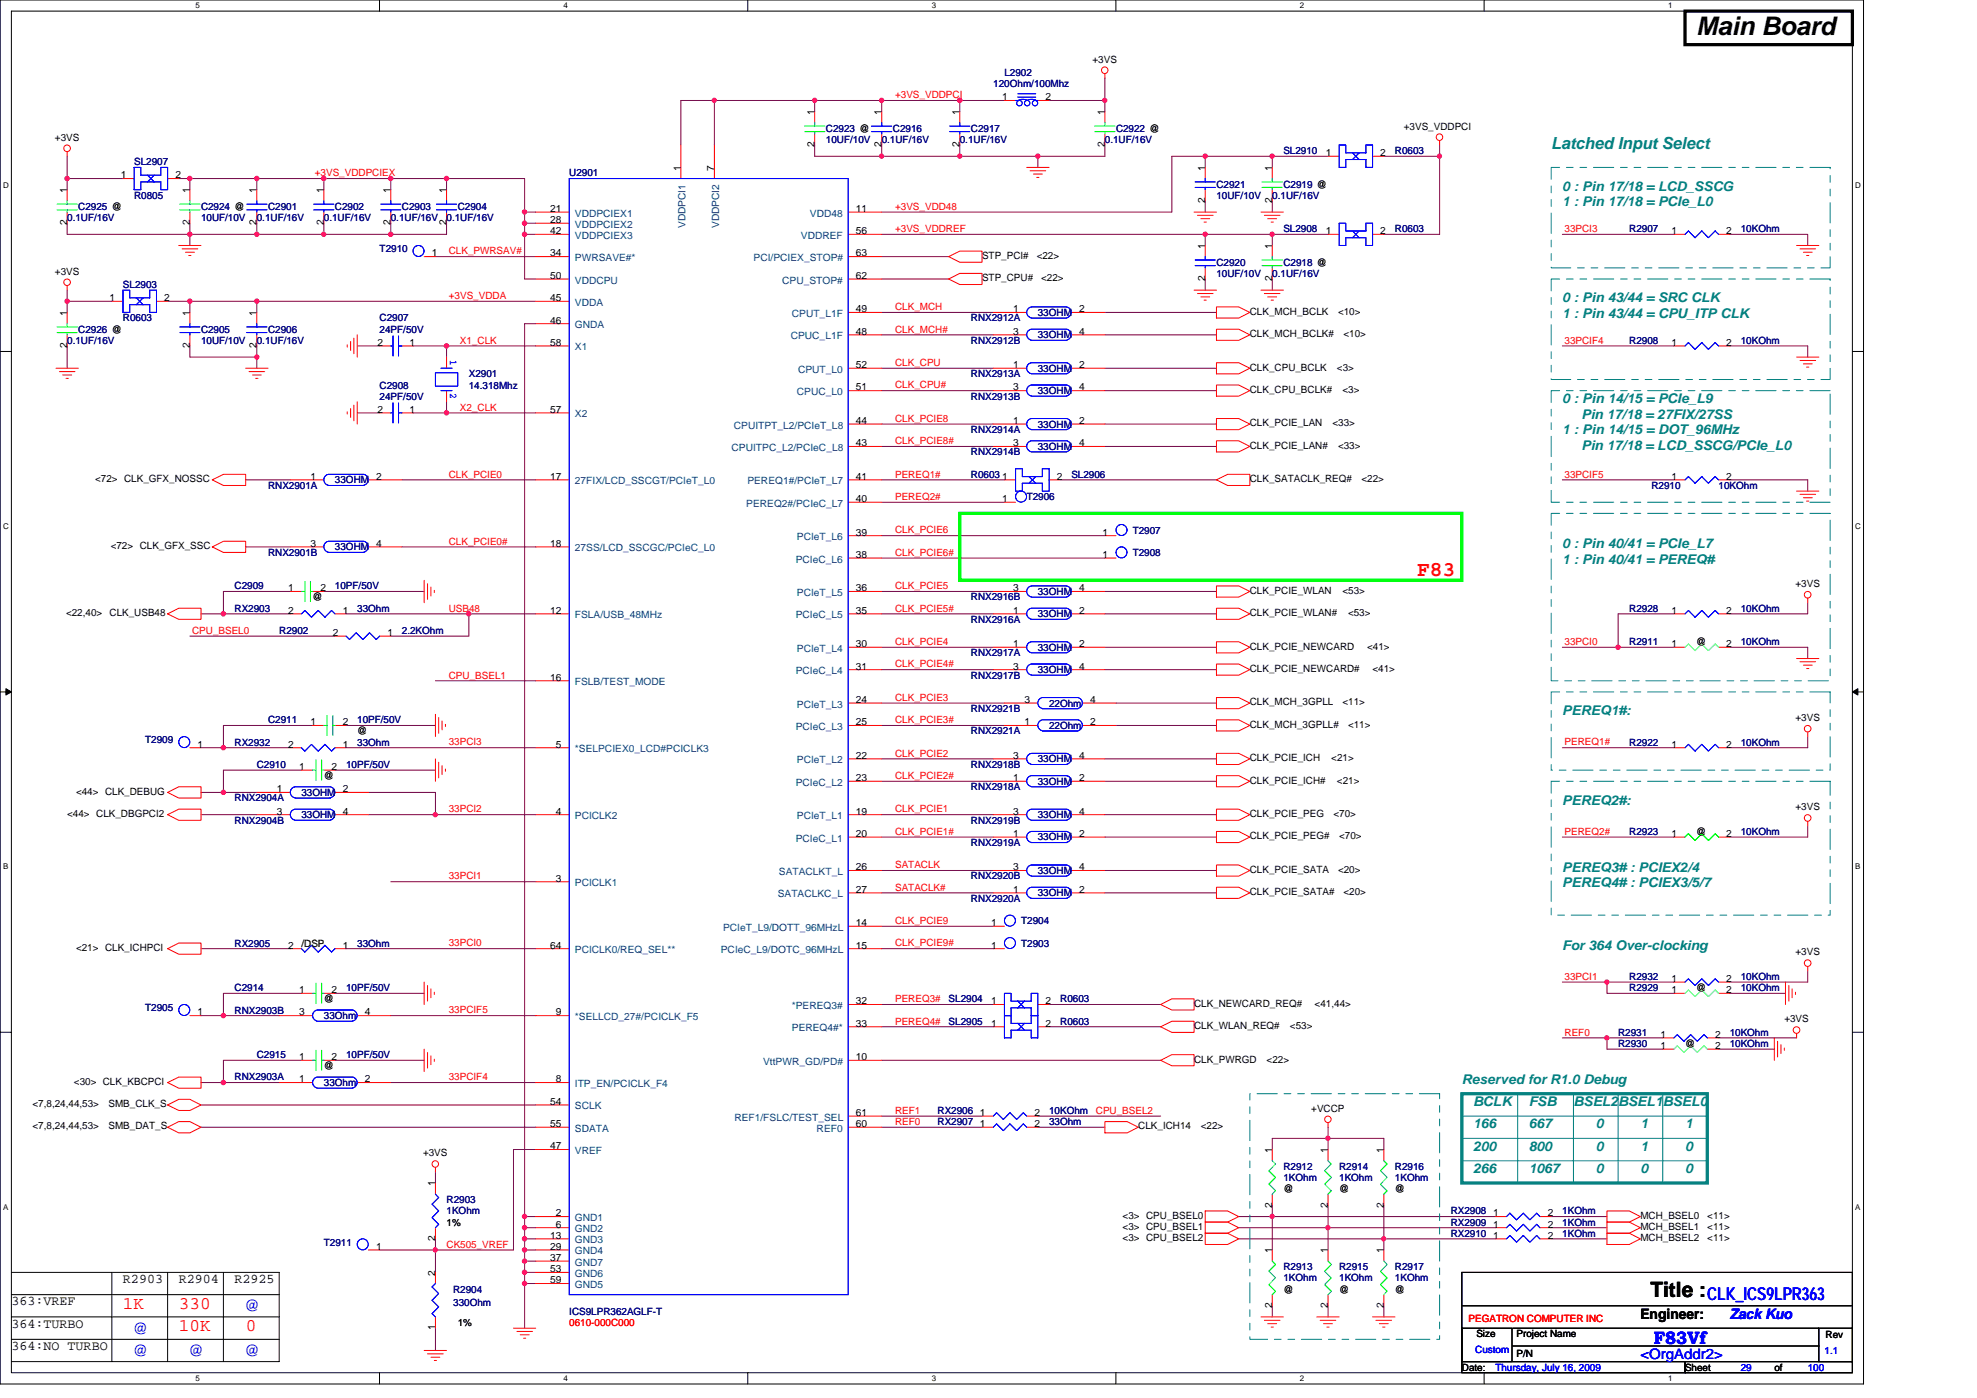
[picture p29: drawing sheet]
<svg xmlns="http://www.w3.org/2000/svg" width="297mm" height="210mm" viewBox="0 0 297 210" stroke-linecap="round" stroke-linejoin="round" font-family="sans-serif">
<defs><g id="words">
<text font-size="3.9" x="254.8" y="5.2">Main Board</text>
<text font-size="3.2" fill="#f00" x="212.9" y="86.5">F83</text>
<g font-size="3.2" fill="#00f">
<text x="36.9" y="197">@</text>
<text x="20.1" y="200.3">@</text>
<text x="20.1" y="203.7">@</text>
<text x="28.5" y="203.7">@</text>
<text x="36.9" y="203.7">@</text>
</g>
<text font-size="3.2" x="248" y="194.9">Title :</text>
<g font-size="2.7" fill="#f00">
<text x="18.5" y="196.6">1K</text>
<text x="26.9" y="196.6">330</text>
<text x="26.9" y="199.9">10K</text>
<text x="36.9" y="199.9">0</text>
</g>
<g font-size="2.7" fill="#00f">
<text x="256.5" y="195.3">CLK_ICS9LPR363</text>
<text x="248.5" y="201.8">F83Vf</text>
</g>
<text font-size="2.5" fill="#008080" x="233.1" y="22.4">Latched Input Select</text>
<text font-size="2.2" x="246.5" y="198.1">Engineer:</text>
<g font-size="2.2" fill="#00f">
<text x="259.9" y="198.1">Zack Kuo</text>
<text x="246.5" y="204.1">&lt;OrgAddr2&gt;</text>
</g>
<g font-size="2" fill="#008080">
<text x="234.7" y="28.7">0 : Pin 17/18 = LCD_SSCG</text>
<text x="234.7" y="31">1 : Pin 17/18 = PCIe_L0</text>
<text x="234.7" y="45.4">0 : Pin 43/44 = SRC CLK</text>
<text x="234.7" y="47.8">1 : Pin 43/44 = CPU_ITP CLK</text>
<text x="234.7" y="60.5">0 : Pin 14/15 = PCIe_L9</text>
<text x="234.7" y="65.2">1 : Pin 14/15 = DOT_96MHz</text>
<text x="237.6" y="62.9">Pin 17/18 = 27FIX/27SS</text>
<text x="237.6" y="67.6">Pin 17/18 = LCD_SSCG/PCIe_L0</text>
<text x="234.7" y="82.3">0 : Pin 40/41 = PCIe_L7</text>
<text x="234.7" y="84.6">1 : Pin 40/41 = PEREQ#</text>
<text x="234.7" y="107.4">PEREQ1#:</text>
<text x="234.7" y="120.9">PEREQ2#:</text>
<text x="234.7" y="130.9">PEREQ3# : PCIEX2/4</text>
<text x="234.7" y="133.3">PEREQ4# : PCIEX3/5/7</text>
<text x="234.7" y="142.7">For 364 Over-clocking</text>
<text x="219.6" y="162.8">Reserved for R1.0 Debug</text>
<text x="221.3" y="166.1">BCLK</text>
<text x="229.7" y="166.1">FSB</text>
<text x="236.4" y="166.1">BSEL2</text>
<text x="243.1" y="166.1">BSEL1</text>
<text x="249.8" y="166.1">BSEL0</text>
<text x="221.3" y="172.8">200</text>
<text x="221.3" y="169.5">166</text>
<text x="229.7" y="172.8">800</text>
<text x="229.7" y="169.5">667</text>
<text x="239.8" y="169.5">0</text>
<text x="239.8" y="172.8">0</text>
<text x="246.5" y="169.5">1</text>
<text x="246.5" y="172.8">1</text>
<text x="253.2" y="172.8">0</text>
<text x="253.2" y="169.5">1</text>
<text x="221.3" y="176.2">266</text>
<text x="229.7" y="176.2">1067</text>
<text x="239.7" y="176.2">0</text>
<text x="246.5" y="176.2">0</text>
<text x="253.2" y="176.2">0</text>
</g>
<g font-size="2">
<text x="1.7" y="196.1">363:VREF</text>
<text x="18.5" y="192.7">R2903</text>
<text x="26.9" y="192.7">R2904</text>
<text x="35.2" y="192.7">R2925</text>
<text x="1.7" y="199.4">364:TURBO</text>
<text x="1.7" y="202.8">364:NO TURBO</text>
</g>
<g font-size="1.5" fill="#000080">
<text x="150.9" y="11.4">L2902</text>
<text x="149.2" y="13.1">120Ohm/100Mhz</text>
<text x="124.1" y="19.8">C2923 @</text>
<text x="124.1" y="21.5">10UF/10V</text>
<text x="132.5" y="21.5">0.1UF/16V</text>
<text x="134.2" y="19.8">C2916</text>
<text x="144.2" y="21.5">0.1UF/16V</text>
<text x="145.9" y="19.8">C2917</text>
<text x="166" y="21.5">0.1UF/16V</text>
<text x="167.7" y="19.8">C2922 @</text>
<text x="192.8" y="23.1">SL2910</text>
<text x="209.6" y="23.1">R0603</text>
<text x="20.1" y="24.8">SL2907</text>
<text x="20.1" y="29.8">R0805</text>
<text x="85.5" y="26.5">U2901</text>
<text x="182.8" y="28.2">C2921</text>
<text x="182.8" y="29.8">10UF/10V</text>
<text x="191.2" y="29.8">0.1UF/16V</text>
<text x="192.8" y="28.2">C2919 @</text>
<text x="10.1" y="33.2">0.1UF/16V</text>
<text x="11.8" y="31.5">C2925 @</text>
<text x="30.2" y="31.5">C2924 @</text>
<text x="30.2" y="33.2">10UF/10V</text>
<text x="38.6" y="33.2">0.1UF/16V</text>
<text x="40.3" y="31.5">C2901</text>
<text x="48.7" y="33.2">0.1UF/16V</text>
<text x="50.3" y="31.5">C2902</text>
<text x="58.7" y="33.2">0.1UF/16V</text>
<text x="60.4" y="31.5">C2903</text>
<text x="67.1" y="33.2">0.1UF/16V</text>
<text x="68.8" y="31.5">C2904</text>
<text x="192.8" y="34.9">SL2908</text>
<text x="209.6" y="34.9">R0603</text>
<text x="244.8" y="34.9">R2907</text>
<text x="261.6" y="34.9">10KOhm</text>
<text x="57" y="37.9">T2910</text>
<text x="182.8" y="39.9">C2920</text>
<text x="182.8" y="41.6">10UF/10V</text>
<text x="191.2" y="41.6">0.1UF/16V</text>
<text x="192.8" y="39.9">C2918 @</text>
<text x="18.5" y="43.3">SL2903</text>
<text x="155.9" y="47.5">33OHM</text>
<text x="10.1" y="51.6">0.1UF/16V</text>
<text x="11.8" y="50">C2926 @</text>
<text x="18.5" y="48.3">R0603</text>
<text x="30.2" y="50">C2905</text>
<text x="30.2" y="51.6">10UF/10V</text>
<text x="38.6" y="51.6">0.1UF/16V</text>
<text x="40.3" y="50">C2906</text>
<text x="57" y="48.3">C2907</text>
<text x="57" y="50">24PF/50V</text>
<text x="145.9" y="48.3">RNX2912A</text>
<text x="145.9" y="51.6">RNX2912B</text>
<text x="155.9" y="50.8">33OHM</text>
<text x="244.8" y="51.6">R2908</text>
<text x="261.6" y="51.6">10KOhm</text>
<text x="57" y="58.4">C2908</text>
<text x="70.4" y="56.7">X2901</text>
<text x="70.4" y="58.4">14.318Mhz</text>
<text x="145.9" y="56.7">RNX2913A</text>
<text x="155.9" y="55.8">33OHM</text>
<text x="155.9" y="59.2">33OHM</text>
<text x="57" y="60">24PF/50V</text>
<text x="145.9" y="60">RNX2913B</text>
<text x="145.9" y="65">RNX2914A</text>
<text x="155.9" y="64.2">33OHM</text>
<text x="145.9" y="68.4">RNX2914B</text>
<text x="145.9" y="71.8">R0603</text>
<text x="155.9" y="67.6">33OHM</text>
<text x="161" y="71.8">SL2906</text>
<text x="40.3" y="73.4">RNX2901A</text>
<text x="50.3" y="72.6">33OHM</text>
<text x="154.3" y="75.1">T2906</text>
<text x="248.1" y="73.4">R2910</text>
<text x="258.2" y="73.4">10KOhm</text>
<text x="40.3" y="83.5">RNX2901B</text>
<text x="50.3" y="82.7">33OHM</text>
<text x="170.2" y="80.1">T2907</text>
<text x="170.2" y="83.5">T2908</text>
<text x="35.2" y="88.5">C2909</text>
<text x="50.3" y="88.5">10PF/50V</text>
<text x="155.9" y="89.4">33OHM</text>
<text x="35.2" y="91.9">RX2903</text>
<text x="41.9" y="95.2">R2902</text>
<text x="53.7" y="91.9">33Ohm</text>
<text x="60.4" y="95.2">2.2KOhm</text>
<text x="145.9" y="93.6">RNX2916A</text>
<text x="145.9" y="90.2">RNX2916B</text>
<text x="155.9" y="92.7">33OHM</text>
<text x="244.8" y="91.9">R2928</text>
<text x="261.6" y="91.9">10KOhm</text>
<text x="145.9" y="101.9">RNX2917B</text>
<text x="145.9" y="98.6">RNX2917A</text>
<text x="155.9" y="101.1">33OHM</text>
<text x="155.9" y="97.7">33OHM</text>
<text x="244.8" y="96.9">R2911</text>
<text x="261.6" y="96.9">10KOhm</text>
<text x="145.9" y="107">RNX2921B</text>
<text x="157.6" y="106.1">22Ohm</text>
<text x="21.8" y="111.7">T2909</text>
<text x="35.2" y="112">RX2932</text>
<text x="40.3" y="108.6">C2911</text>
<text x="53.7" y="108.6">10PF/50V</text>
<text x="53.7" y="112">33Ohm</text>
<text x="145.9" y="110.3">RNX2921A</text>
<text x="157.6" y="109.5">22Ohm</text>
<text x="244.8" y="112">R2922</text>
<text x="261.6" y="112">10KOhm</text>
<text x="38.6" y="115.3">C2910</text>
<text x="45.3" y="119.5">33OHM</text>
<text x="52" y="115.3">10PF/50V</text>
<text x="145.9" y="118.7">RNX2918A</text>
<text x="145.9" y="115.3">RNX2918B</text>
<text x="155.9" y="117.9">33OHM</text>
<text x="155.9" y="114.5">33OHM</text>
<text x="35.2" y="123.7">RNX2904B</text>
<text x="35.2" y="120.4">RNX2904A</text>
<text x="45.3" y="122.9">33OHM</text>
<text x="145.9" y="123.7">RNX2919B</text>
<text x="155.9" y="122.9">33OHM</text>
<text x="244.8" y="125.4">R2923</text>
<text x="261.6" y="125.4">10KOhm</text>
<text x="145.9" y="127.1">RNX2919A</text>
<text x="155.9" y="126.2">33OHM</text>
<text x="155.9" y="131.3">33OHM</text>
<text x="145.9" y="132.1">RNX2920B</text>
<text x="145.9" y="135.5">RNX2920A</text>
<text x="155.9" y="134.6">33OHM</text>
<text x="35.2" y="142.2">RX2905</text>
<text x="53.7" y="142.2">33Ohm</text>
<text x="153.4" y="138.8">T2904</text>
<text x="153.4" y="142.2">T2903</text>
<text x="35.2" y="148.9">C2914</text>
<text x="52" y="148.9">10PF/50V</text>
<text x="244.8" y="148.9">R2929</text>
<text x="244.8" y="147.2">R2932</text>
<text x="261.6" y="148.9">10KOhm</text>
<text x="261.6" y="147.2">10KOhm</text>
<text x="21.8" y="151.9">T2905</text>
<text x="35.2" y="152.2">RNX2903B</text>
<text x="48.7" y="153.1">33Ohm</text>
<text x="142.5" y="150.6">SL2904</text>
<text x="142.5" y="153.9">SL2905</text>
<text x="159.3" y="150.6">R0603</text>
<text x="159.3" y="153.9">R0603</text>
<text x="243.1" y="155.6">R2931</text>
<text x="259.9" y="155.6">10KOhm</text>
<text x="38.6" y="158.9">C2915</text>
<text x="52" y="158.9">10PF/50V</text>
<text x="243.1" y="157.2">R2930</text>
<text x="259.9" y="157.2">10KOhm</text>
<text x="35.2" y="162.3">RNX2903A</text>
<text x="48.7" y="163.1">33Ohm</text>
<text x="140.9" y="167.3">RX2906</text>
<text x="157.6" y="167.3">10KOhm</text>
<text x="140.9" y="169">RX2907</text>
<text x="157.6" y="169">33Ohm</text>
<text x="192.8" y="175.7">R2912</text>
<text x="192.8" y="177.4">1KOhm</text>
<text x="201.2" y="175.7">R2914</text>
<text x="201.2" y="177.4">1KOhm</text>
<text x="209.6" y="175.7">R2916</text>
<text x="209.6" y="177.4">1KOhm</text>
<text x="67.1" y="180.7">R2903</text>
<text x="67.1" y="182.4">1KOhm</text>
<text x="218" y="184.1">RX2909</text>
<text x="218" y="185.8">RX2910</text>
<text x="218" y="182.4">RX2908</text>
<text x="234.7" y="184.1">1KOhm</text>
<text x="234.7" y="185.8">1KOhm</text>
<text x="234.7" y="182.4">1KOhm</text>
<text x="48.7" y="187.1">T2911</text>
<text x="192.8" y="190.8">R2913</text>
<text x="201.2" y="190.8">R2915</text>
<text x="209.6" y="190.8">R2917</text>
<text x="68.1" y="194.1">R2904</text>
<text x="68.1" y="196.2">330Ohm</text>
<text x="85.5" y="197.5">ICS9LPR362AGLF-T</text>
<text x="192.8" y="192.5">1KOhm</text>
<text x="201.2" y="192.5">1KOhm</text>
<text x="209.6" y="192.5">1KOhm</text>
</g>
<g font-size="1.5">
<text x="164.1" y="9.4">+3VS</text>
<text x="122.4" y="17.3" transform="rotate(-90 122.4 17.3)">1</text>
<text x="132.5" y="17.3" transform="rotate(-90 132.5 17.3)">1</text>
<text x="144.2" y="17.3" transform="rotate(-90 144.2 17.3)">1</text>
<text x="150.6" y="15.1">1</text>
<text x="157.1" y="15.1">2</text>
<text x="166" y="17.3" transform="rotate(-90 166 17.3)">1</text>
<text x="8.3" y="21.1">+3VS</text>
<text x="122.4" y="22.1" transform="rotate(-90 122.4 22.1)">2</text>
<text x="132.5" y="22.1" transform="rotate(-90 132.5 22.1)">2</text>
<text x="144.2" y="22.1" transform="rotate(-90 144.2 22.1)">2</text>
<text x="166" y="22.1" transform="rotate(-90 166 22.1)">2</text>
<text x="199.2" y="23.5">1</text>
<text x="207.4" y="23.5">2</text>
<text x="210.9" y="19.5">+3VS_VDDPCI</text>
<text x="10.1" y="29" transform="rotate(-90 10.1 29)">1</text>
<text x="18.1" y="26.8">1</text>
<text x="26.3" y="26.8">2</text>
<text x="28.5" y="29" transform="rotate(-90 28.5 29)">1</text>
<text x="38.6" y="29" transform="rotate(-90 38.6 29)">1</text>
<text x="48.6" y="29" transform="rotate(-90 48.6 29)">1</text>
<text x="58.7" y="29" transform="rotate(-90 58.7 29)">1</text>
<text x="67.1" y="29" transform="rotate(-90 67.1 29)">1</text>
<text x="102.3" y="25.7" transform="rotate(-90 102.3 25.7)">1</text>
<text x="107.3" y="25.7" transform="rotate(-90 107.3 25.7)">7</text>
<text x="181.1" y="25.7" transform="rotate(-90 181.1 25.7)">1</text>
<text x="191.1" y="25.7" transform="rotate(-90 191.1 25.7)">1</text>
<text x="10.1" y="33.9" transform="rotate(-90 10.1 33.9)">2</text>
<text x="28.5" y="33.9" transform="rotate(-90 28.5 33.9)">2</text>
<text x="38.6" y="33.9" transform="rotate(-90 38.6 33.9)">2</text>
<text x="48.6" y="33.9" transform="rotate(-90 48.6 33.9)">2</text>
<text x="58.7" y="33.9" transform="rotate(-90 58.7 33.9)">2</text>
<text x="67.1" y="33.9" transform="rotate(-90 67.1 33.9)">2</text>
<text x="82.7" y="31.8">21</text>
<text x="82.7" y="33.5">28</text>
<text x="82.7" y="35.2">42</text>
<text x="128.6" y="31.8">11</text>
<text x="128.6" y="35.2">56</text>
<text x="181.1" y="30.5" transform="rotate(-90 181.1 30.5)">2</text>
<text x="191.1" y="30.5" transform="rotate(-90 191.1 30.5)">2</text>
<text x="199.2" y="35.2">1</text>
<text x="207.4" y="35.2">2</text>
<text x="251.2" y="35.2">1</text>
<text x="259.4" y="35.2">2</text>
<text x="8.3" y="41.3">+3VS</text>
<text x="64.9" y="38.5">1</text>
<text x="82.7" y="38.5">34</text>
<text x="82.7" y="41.9">50</text>
<text x="128.6" y="38.5">63</text>
<text x="128.6" y="41.9">62</text>
<text x="147.5" y="38.9">STP_PCI#</text>
<text x="155.8" y="38.9">&lt;22&gt;</text>
<text x="181.1" y="37.4" transform="rotate(-90 181.1 37.4)">1</text>
<text x="191.1" y="37.4" transform="rotate(-90 191.1 37.4)">1</text>
<text x="10.1" y="47.5" transform="rotate(-90 10.1 47.5)">1</text>
<text x="16.5" y="45.2">1</text>
<text x="24.7" y="45.2">2</text>
<text x="28.5" y="47.5" transform="rotate(-90 28.5 47.5)">1</text>
<text x="38.6" y="47.5" transform="rotate(-90 38.6 47.5)">1</text>
<text x="82.7" y="45.2">45</text>
<text x="128.6" y="46.9">49</text>
<text x="147.5" y="42.2">STP_CPU#</text>
<text x="152.2" y="46.9">1</text>
<text x="156.4" y="42.2">&lt;22&gt;</text>
<text x="162.1" y="46.9">2</text>
<text x="181.1" y="42.2" transform="rotate(-90 181.1 42.2)">2</text>
<text x="187.8" y="47.3">CLK_MCH_BCLK</text>
<text x="191.1" y="42.2" transform="rotate(-90 191.1 42.2)">2</text>
<text x="201" y="47.3">&lt;10&gt;</text>
<text x="10.1" y="52.3" transform="rotate(-90 10.1 52.3)">2</text>
<text x="28.5" y="52.3" transform="rotate(-90 28.5 52.3)">2</text>
<text x="38.6" y="52.3" transform="rotate(-90 38.6 52.3)">2</text>
<text x="56.7" y="51.9">2</text>
<text x="61.5" y="51.9">1</text>
<text x="82.7" y="48.6">46</text>
<text x="82.7" y="51.9">58</text>
<text x="128.6" y="50.3">48</text>
<text x="152.2" y="50.3">3</text>
<text x="162.1" y="50.3">4</text>
<text x="187.8" y="50.6">CLK_MCH_BCLK#</text>
<text x="201.9" y="50.6">&lt;10&gt;</text>
<text x="251.2" y="51.9">1</text>
<text x="259.4" y="51.9">2</text>
<text x="128.6" y="55.3">52</text>
<text x="128.6" y="58.7">51</text>
<text x="152.2" y="55.3">1</text>
<text x="152.2" y="58.7">3</text>
<text x="162.1" y="55.3">2</text>
<text x="162.1" y="58.7">4</text>
<text x="187.8" y="55.7">CLK_CPU_BCLK</text>
<text x="187.8" y="59">CLK_CPU_BCLK#</text>
<text x="200.9" y="55.7">&lt;3&gt;</text>
<text x="201.7" y="59">&lt;3&gt;</text>
<text x="56.7" y="62">2</text>
<text x="61.5" y="62">1</text>
<text x="82.7" y="62">57</text>
<text x="128.6" y="63.7">44</text>
<text x="152.2" y="63.7">1</text>
<text x="162.1" y="63.7">2</text>
<text x="187.8" y="64.1">CLK_PCIE_LAN</text>
<text x="200.2" y="64.1">&lt;33&gt;</text>
<text x="128.6" y="67">43</text>
<text x="152.2" y="67">3</text>
<text x="162.1" y="67">4</text>
<text x="187.8" y="67.4">CLK_PCIE_LAN#</text>
<text x="201" y="67.4">&lt;33&gt;</text>
<text x="14.3" y="72.4">&lt;72&gt; CLK_GFX_NOSSC</text>
<text x="46.6" y="72.1">1</text>
<text x="56.5" y="72.1">2</text>
<text x="82.7" y="72.1">17</text>
<text x="128.6" y="75.4">40</text>
<text x="128.6" y="72.1">41</text>
<text x="150.6" y="75.4">1</text>
<text x="150.6" y="72.1">1</text>
<text x="158.8" y="72.1">2</text>
<text x="187.8" y="72.4">CLK_SATACLK_REQ#</text>
<text x="204.5" y="72.4">&lt;22&gt;</text>
<text x="251.2" y="72.1">1</text>
<text x="259.4" y="72.1">2</text>
<text x="16.6" y="82.5">&lt;72&gt; CLK_GFX_SSC</text>
<text x="46.6" y="82.1">3</text>
<text x="56.5" y="82.1">4</text>
<text x="82.7" y="82.1">18</text>
<text x="128.6" y="83.8">38</text>
<text x="128.6" y="80.4">39</text>
<text x="165.7" y="80.4">1</text>
<text x="165.7" y="83.8">1</text>
<text x="43.3" y="88.8">1</text>
<text x="48.1" y="88.8">2</text>
<text x="128.6" y="88.8">36</text>
<text x="152.2" y="88.8">3</text>
<text x="162.1" y="88.8">4</text>
<text x="187.8" y="89.2">CLK_PCIE_WLAN</text>
<text x="201.7" y="89.2">&lt;53&gt;</text>
<text x="269.8" y="88.2">+3VS</text>
<text x="9.9" y="92.5">&lt;22,40&gt;</text>
<text x="16.5" y="92.5">CLK_USB48</text>
<text x="43.3" y="92.2">2</text>
<text x="47" y="90.2">@</text>
<text x="50" y="95.5">2</text>
<text x="51.5" y="92.2">1</text>
<text x="58.2" y="95.5">1</text>
<text x="82.7" y="92.2">12</text>
<text x="128.6" y="92.2">35</text>
<text x="152.2" y="92.2">1</text>
<text x="162.1" y="92.2">2</text>
<text x="187.8" y="92.5">CLK_PCIE_WLAN#</text>
<text x="202.5" y="92.5">&lt;53&gt;</text>
<text x="251.2" y="92.2">1</text>
<text x="259.4" y="92.2">2</text>
<text x="128.6" y="100.6">31</text>
<text x="128.6" y="97.2">30</text>
<text x="152.2" y="100.6">3</text>
<text x="152.2" y="97.2">1</text>
<text x="162.1" y="100.6">4</text>
<text x="162.1" y="97.2">2</text>
<text x="187.8" y="97.6">CLK_PCIE_NEWCARD</text>
<text x="187.8" y="100.9">CLK_PCIE_NEWCARD#</text>
<text x="205.4" y="97.6">&lt;41&gt;</text>
<text x="206.2" y="100.9">&lt;41&gt;</text>
<text x="251.2" y="97.2">1</text>
<text x="254.8" y="96.9">@</text>
<text x="259.4" y="97.2">2</text>
<text x="82.7" y="102.2">16</text>
<text x="128.6" y="105.6">24</text>
<text x="153.9" y="105.6">3</text>
<text x="163.8" y="105.6">4</text>
<text x="187.8" y="106">CLK_MCH_3GPLL</text>
<text x="201.7" y="106">&lt;11&gt;</text>
<text x="29.7" y="112.3">1</text>
<text x="43.3" y="112.3">2</text>
<text x="46.6" y="108.9">1</text>
<text x="51.5" y="112.3">1</text>
<text x="51.5" y="108.9">2</text>
<text x="53.7" y="110.3">@</text>
<text x="83.5" y="112.3">5</text>
<text x="128.6" y="108.9">25</text>
<text x="128.6" y="114">22</text>
<text x="152.2" y="114">3</text>
<text x="153.9" y="108.9">1</text>
<text x="162.1" y="114">4</text>
<text x="163.8" y="108.9">2</text>
<text x="187.8" y="109.3">CLK_MCH_3GPLL#</text>
<text x="202.5" y="109.3">&lt;11&gt;</text>
<text x="251.2" y="112.3">1</text>
<text x="259.4" y="112.3">2</text>
<text x="269.8" y="108.3">+3VS</text>
<text x="11.4" y="119.4">&lt;44&gt; CLK_DEBUG</text>
<text x="41.6" y="119">1</text>
<text x="45" y="115.7">1</text>
<text x="48.7" y="117">@</text>
<text x="49.8" y="115.7">2</text>
<text x="51.5" y="119">2</text>
<text x="128.6" y="117.3">23</text>
<text x="152.2" y="117.3">1</text>
<text x="162.1" y="117.3">2</text>
<text x="187.8" y="114.3">CLK_PCIE_ICH</text>
<text x="187.8" y="117.7">CLK_PCIE_ICH#</text>
<text x="200" y="114.3">&lt;21&gt;</text>
<text x="200.9" y="117.7">&lt;21&gt;</text>
<text x="10.1" y="122.7">&lt;44&gt; CLK_DBGPCI2</text>
<text x="41.6" y="122.3">3</text>
<text x="51.5" y="122.3">4</text>
<text x="83.5" y="122.3">4</text>
<text x="128.6" y="125.7">20</text>
<text x="128.6" y="122.3">19</text>
<text x="152.2" y="125.7">1</text>
<text x="152.2" y="122.3">3</text>
<text x="162.1" y="125.7">2</text>
<text x="162.1" y="122.3">4</text>
<text x="187.8" y="122.7">CLK_PCIE_PEG</text>
<text x="200.4" y="122.7">&lt;70&gt;</text>
<text x="251.2" y="125.7">1</text>
<text x="254.8" y="125.4">@</text>
<text x="259.4" y="125.7">2</text>
<text x="269.8" y="121.7">+3VS</text>
<text x="128.6" y="130.7">26</text>
<text x="152.2" y="130.7">3</text>
<text x="162.1" y="130.7">4</text>
<text x="187.8" y="131.1">CLK_PCIE_SATA</text>
<text x="187.8" y="126.1">CLK_PCIE_PEG#</text>
<text x="201" y="131.1">&lt;20&gt;</text>
<text x="201.2" y="126.1">&lt;70&gt;</text>
<text x="83.5" y="132.4">3</text>
<text x="128.6" y="134.1">27</text>
<text x="152.2" y="134.1">1</text>
<text x="162.1" y="134.1">2</text>
<text x="187.8" y="134.5">CLK_PCIE_SATA#</text>
<text x="201.9" y="134.5">&lt;20&gt;</text>
<text x="11.4" y="142.8">&lt;21&gt; CLK_ICHPCI</text>
<text x="43.3" y="142.5">2</text>
<text x="51.5" y="142.5">1</text>
<text x="82.7" y="142.5">64</text>
<text x="128.6" y="142.5">15</text>
<text x="128.6" y="139.1">14</text>
<text x="148.9" y="139.1">1</text>
<text x="148.9" y="142.5">1</text>
<text x="269.8" y="143.5">+3VS</text>
<text x="45" y="149.2">1</text>
<text x="49.8" y="149.2">2</text>
<text x="251.2" y="149.2">1</text>
<text x="251.2" y="147.5">1</text>
<text x="254.8" y="148.9">@</text>
<text x="259.4" y="149.2">2</text>
<text x="259.4" y="147.5">2</text>
<text x="29.7" y="152.5">1</text>
<text x="45" y="152.5">3</text>
<text x="48.7" y="150.6">@</text>
<text x="54.8" y="152.5">4</text>
<text x="83.5" y="152.5">9</text>
<text x="128.6" y="150.9">32</text>
<text x="128.6" y="154.2">33</text>
<text x="148.9" y="150.9">1</text>
<text x="148.9" y="154.2">1</text>
<text x="157.1" y="150.9">2</text>
<text x="157.1" y="154.2">2</text>
<text x="179.4" y="154.6">CLK_WLAN_REQ#</text>
<text x="179.4" y="151.2">CLK_NEWCARD_REQ#</text>
<text x="193.8" y="154.6">&lt;53&gt;</text>
<text x="197.5" y="151.2">&lt;41,44&gt;</text>
<text x="249.5" y="155.9">1</text>
<text x="257.7" y="155.9">2</text>
<text x="268.1" y="153.6">+3VS</text>
<text x="45" y="159.2">1</text>
<text x="48.7" y="160.6">@</text>
<text x="49.8" y="159.2">2</text>
<text x="128.6" y="159.2">10</text>
<text x="179.4" y="159.6">CLK_PWRGD</text>
<text x="190.3" y="159.6">&lt;22&gt;</text>
<text x="249.5" y="157.6">1</text>
<text x="253.2" y="157.2">@</text>
<text x="257.7" y="157.6">2</text>
<text x="4.9" y="166.3">&lt;7,8,24,44,53&gt;</text>
<text x="11.1" y="163">&lt;30&gt; CLK_KBCPCI</text>
<text x="16.3" y="166.3">SMB_CLK_S</text>
<text x="45" y="162.6">1</text>
<text x="54.8" y="162.6">2</text>
<text x="82.7" y="165.9">54</text>
<text x="83.5" y="162.6">8</text>
<text x="128.6" y="167.6">61</text>
<text x="147.2" y="167.6">1</text>
<text x="155.4" y="167.6">2</text>
<text x="197" y="167">+VCCP</text>
<text x="4.9" y="169.7">&lt;7,8,24,44,53&gt;</text>
<text x="16.3" y="169.7">SMB_DAT_S</text>
<text x="63.6" y="173.7">+3VS</text>
<text x="82.7" y="172.6">47</text>
<text x="82.7" y="169.3">55</text>
<text x="128.6" y="169.3">60</text>
<text x="147.2" y="169.3">1</text>
<text x="155.4" y="169.3">2</text>
<text x="171" y="169.7">CLK_ICH14</text>
<text x="180.4" y="169.7">&lt;22&gt;</text>
<text x="191.1" y="173.2" transform="rotate(-90 191.1 173.2)">1</text>
<text x="199.5" y="173.2" transform="rotate(-90 199.5 173.2)">1</text>
<text x="207.9" y="173.2" transform="rotate(-90 207.9 173.2)">1</text>
<text x="65.4" y="178.2" transform="rotate(-90 65.4 178.2)">1</text>
<text x="192.8" y="179">@</text>
<text x="201.2" y="179">@</text>
<text x="209.6" y="179">@</text>
<text x="67.1" y="184.1">1%</text>
<text x="83.5" y="182.7">2</text>
<text x="83.5" y="184.4">6</text>
<text x="168.7" y="183.1">&lt;3&gt; CPU_BSEL0</text>
<text x="168.7" y="184.7">&lt;3&gt; CPU_BSEL1</text>
<text x="191.1" y="181.4" transform="rotate(-90 191.1 181.4)">2</text>
<text x="199.5" y="181.4" transform="rotate(-90 199.5 181.4)">2</text>
<text x="207.9" y="181.4" transform="rotate(-90 207.9 181.4)">2</text>
<text x="224.3" y="184.4">1</text>
<text x="224.3" y="182.7">1</text>
<text x="232.5" y="184.4">2</text>
<text x="232.5" y="182.7">2</text>
<text x="246.5" y="183.1">MCH_BSEL0</text>
<text x="246.5" y="184.7">MCH_BSEL1</text>
<text x="256.5" y="183.1">&lt;11&gt;</text>
<text x="256.5" y="184.7">&lt;11&gt;</text>
<text x="56.5" y="187.7">1</text>
<text x="65.4" y="191.6" transform="rotate(-90 65.4 191.6)">2</text>
<text x="65.4" y="186.4" transform="rotate(-90 65.4 186.4)">2</text>
<text x="82.7" y="186.1">13</text>
<text x="82.7" y="187.7">29</text>
<text x="82.7" y="189.4">37</text>
<text x="82.7" y="191.1">53</text>
<text x="168.7" y="186.4">&lt;3&gt; CPU_BSEL2</text>
<text x="191.1" y="188.3" transform="rotate(-90 191.1 188.3)">1</text>
<text x="199.5" y="188.3" transform="rotate(-90 199.5 188.3)">1</text>
<text x="207.9" y="188.3" transform="rotate(-90 207.9 188.3)">1</text>
<text x="224.3" y="186.1">1</text>
<text x="232.5" y="186.1">2</text>
<text x="246.5" y="186.4">MCH_BSEL2</text>
<text x="256.5" y="186.4">&lt;11&gt;</text>
<text x="82.7" y="192.8">59</text>
<text x="191.1" y="196.5" transform="rotate(-90 191.1 196.5)">2</text>
<text x="192.8" y="194.1">@</text>
<text x="199.5" y="196.5" transform="rotate(-90 199.5 196.5)">2</text>
<text x="201.2" y="194.1">@</text>
<text x="207.9" y="196.5" transform="rotate(-90 207.9 196.5)">2</text>
<text x="209.6" y="194.1">@</text>
<text x="65.4" y="199.8" transform="rotate(-90 65.4 199.8)">1</text>
<text x="68.8" y="199.2">1%</text>
<text x="221.8" y="200.9">Size</text>
<text x="227.9" y="200.9">Project Name</text>
<text x="227.9" y="203.9">P/N</text>
<text x="274.3" y="201">Rev</text>
<text x="219.6" y="205.9">Date:</text>
<text x="253.2" y="205.9">Sheet</text>
<text x="266.6" y="205.9">of</text>
</g>
<g font-size="1.5" fill="#f00">
<text x="134.5" y="14.8">+3VS_VDDPCI</text>
<text x="47.3" y="26.5">+3VS_VDDPCIEX</text>
<text x="134.5" y="31.5">+3VS_VDD48</text>
<text x="134.5" y="34.9">+3VS_VDDREF</text>
<text x="235.1" y="34.9">33PCI3</text>
<text x="67.4" y="38.2">CLK_PWRSAV#</text>
<text x="67.4" y="44.9">+3VS_VDDA</text>
<text x="134.5" y="46.6">CLK_MCH</text>
<text x="69.1" y="51.6">X1_CLK</text>
<text x="134.5" y="50">CLK_MCH#</text>
<text x="235.1" y="51.6">33PCIF4</text>
<text x="134.5" y="58.3">CLK_CPU#</text>
<text x="134.5" y="55">CLK_CPU</text>
<text x="69.1" y="61.7">X2_CLK</text>
<text x="134.5" y="63.4">CLK_PCIE8</text>
<text x="67.4" y="71.7">CLK_PCIE0</text>
<text x="134.5" y="66.7">CLK_PCIE8#</text>
<text x="134.5" y="71.7">PEREQ1#</text>
<text x="235.1" y="71.7">33PCIF5</text>
<text x="134.5" y="75.1">PEREQ2#</text>
<text x="67.4" y="81.8">CLK_PCIE0#</text>
<text x="134.5" y="80.1">CLK_PCIE6</text>
<text x="134.5" y="83.5">CLK_PCIE6#</text>
<text x="134.5" y="88.5">CLK_PCIE5</text>
<text x="28.9" y="95.2">CPU_BSEL0</text>
<text x="67.4" y="91.9">USB48</text>
<text x="134.5" y="91.9">CLK_PCIE5#</text>
<text x="67.4" y="101.9">CPU_BSEL1</text>
<text x="134.5" y="100.2">CLK_PCIE4#</text>
<text x="134.5" y="96.9">CLK_PCIE4</text>
<text x="235.1" y="96.9">33PCI0</text>
<text x="134.5" y="105.3">CLK_PCIE3</text>
<text x="67.4" y="112">33PCI3</text>
<text x="134.5" y="108.6">CLK_PCIE3#</text>
<text x="134.5" y="113.6">CLK_PCIE2</text>
<text x="235.1" y="112">PEREQ1#</text>
<text x="134.5" y="117">CLK_PCIE2#</text>
<text x="67.4" y="122">33PCI2</text>
<text x="134.5" y="125.4">CLK_PCIE1#</text>
<text x="134.5" y="122">CLK_PCIE1</text>
<text x="235.1" y="125.4">PEREQ2#</text>
<text x="134.5" y="130.4">SATACLK</text>
<text x="67.4" y="132.1">33PCI1</text>
<text x="134.5" y="133.8">SATACLK#</text>
<text x="67.4" y="142.2">33PCI0</text>
<text x="134.5" y="138.8">CLK_PCIE9</text>
<text x="134.5" y="142.2">CLK_PCIE9#</text>
<text x="235.1" y="147.2">33PCI1</text>
<text x="67.4" y="152.2">33PCIF5</text>
<text x="134.5" y="153.9">PEREQ4#</text>
<text x="134.5" y="150.5">PEREQ3#</text>
<text x="235.1" y="155.6">REF0</text>
<text x="67.4" y="162.3">33PCIF4</text>
<text x="134.5" y="167.3">REF1</text>
<text x="164.7" y="167.3">CPU_BSEL2</text>
<text x="134.5" y="169">REF0</text>
<text x="67.1" y="187.4">CK505_VREF</text>
<text x="85.5" y="199.2">0610-000C000</text>
<text x="220.7" y="198.5">PEGATRON COMPUTER INC</text>
</g>
<g font-size="1.5" fill="#004080">
<text x="86.4" y="32.5">VDDPCIEX1</text>
<text x="86.4" y="34.2">VDDPCIEX2</text>
<text x="86.4" y="35.9">VDDPCIEX3</text>
<text x="103" y="34.3" transform="rotate(-90 103 34.3)">VDDPCI1</text>
<text x="108" y="34.3" transform="rotate(-90 108 34.3)">VDDPCI2</text>
<text x="120.3" y="35.9">VDDREF</text>
<text x="121.7" y="32.5">VDD48</text>
<text x="86.4" y="39.2">PWRSAVE#*</text>
<text x="113.2" y="39.2">PCI/PCIEX_STOP#</text>
<text x="86.4" y="45.9">VDDA</text>
<text x="86.4" y="42.6">VDDCPU</text>
<text x="117.5" y="42.6">CPU_STOP#</text>
<text x="119" y="47.6">CPUT_L1F</text>
<text x="86.4" y="49.3">GNDA</text>
<text x="86.4" y="52.6">X1</text>
<text x="118.8" y="51">CPUC_L1F</text>
<text x="119.7" y="59.4">CPUC_L0</text>
<text x="119.9" y="56">CPUT_L0</text>
<text x="86.4" y="62.7">X2</text>
<text x="110.3" y="64.4">CPUITPT_L2/PCIeT_L8</text>
<text x="109.9" y="67.7">CPUITPC_L2/PCIeC_L8</text>
<text x="86.4" y="72.7">27FIX/LCD_SSCGT/PCIeT_L0</text>
<text x="112.1" y="76.1">PEREQ2#/PCIeC_L7</text>
<text x="112.3" y="72.7">PEREQ1#/PCIeT_L7</text>
<text x="86.4" y="82.8">27SS/LCD_SSCGC/PCIeC_L0</text>
<text x="119.7" y="81.1">PCIeT_L6</text>
<text x="119.6" y="84.5">PCIeC_L6</text>
<text x="119.7" y="89.5">PCIeT_L5</text>
<text x="86.4" y="92.9">FSLA/USB_48MHz</text>
<text x="119.6" y="92.9">PCIeC_L5</text>
<text x="119.6" y="101.3">PCIeC_L4</text>
<text x="119.7" y="97.9">PCIeT_L4</text>
<text x="86.4" y="102.9">FSLB/TEST_MODE</text>
<text x="119.7" y="106.3">PCIeT_L3</text>
<text x="86.4" y="113">*SELPCIEX0_LCD#PCICLK3</text>
<text x="119.6" y="109.6">PCIeC_L3</text>
<text x="119.6" y="118">PCIeC_L2</text>
<text x="119.7" y="114.7">PCIeT_L2</text>
<text x="86.4" y="123">PCICLK2</text>
<text x="119.7" y="123">PCIeT_L1</text>
<text x="117" y="131.4">SATACLKT_L</text>
<text x="119.6" y="126.4">PCIeC_L1</text>
<text x="86.4" y="133.1">PCICLK1</text>
<text x="116.9" y="134.8">SATACLKC_L</text>
<text x="86.4" y="143.2">PCICLK0/REQ_SEL**</text>
<text x="108.3" y="143.2">PCIeC_L9/DOTC_96MHzL</text>
<text x="108.6" y="139.8">PCIeT_L9/DOTT_96MHzL</text>
<text x="86.4" y="153.2">*SELLCD_27#/PCICLK_F5</text>
<text x="119" y="151.6">*PEREQ3#</text>
<text x="119" y="154.9">PEREQ4#*</text>
<text x="114.7" y="159.9">VttPWR_GD/PD#</text>
<text x="86.4" y="163.3">ITP_EN/PCICLK_F4</text>
<text x="86.4" y="166.6">SCLK</text>
<text x="86.4" y="173.3">VREF</text>
<text x="86.4" y="170">SDATA</text>
<text x="110.3" y="168.3">REF1/FSLC/TEST_SEL</text>
<text x="122.7" y="170">REF0</text>
<text x="86.4" y="183.4">GND1</text>
<text x="86.4" y="185.1">GND2</text>
<text x="86.4" y="186.8">GND3</text>
<text x="86.4" y="188.4">GND4</text>
<text x="86.4" y="190.1">GND7</text>
<text x="86.4" y="191.8">GND6</text>
<text x="86.4" y="193.5">GND5</text>
</g>
<g font-size="1.5" fill="#00f">
<text x="67.6" y="54.1" transform="rotate(90 67.6 54.1)">1</text>
<text x="67.6" y="59" transform="rotate(90 67.6 59)">2</text>
<text x="221.7" y="203.2">Custom</text>
<text x="274.1" y="203.3">1.1</text>
<text x="224.7" y="205.9">Thursday, July 16, 2009</text>
<text x="261.6" y="205.9">29</text>
<text x="271.6" y="205.9">100</text>
</g>
<text font-size="1.5" fill="#008000" x="45.3" y="142.2">/DSP</text>
<g font-size="1.2">
<text x="29.4" y="1.3">5</text>
<text x="84.7" y="1.3">4</text>
<text x="140" y="1.3">3</text>
<text x="195.3" y="1.3">2</text>
<text x="250.6" y="1.3">1</text>
<text x=".5" y="28.3">D</text>
<text x="278.7" y="28.3">D</text>
<text x=".5" y="79.4">C</text>
<text x="278.7" y="79.4">C</text>
<text x=".5" y="130.6">B</text>
<text x="278.7" y="130.6">B</text>
<text x=".5" y="181.7">A</text>
<text x="278.7" y="181.7">A</text>
<text x="29.4" y="207.5">5</text>
<text x="84.7" y="207.5">4</text>
<text x="140" y="207.5">3</text>
<text x="195.3" y="207.5">2</text>
<text x="250.6" y="207.5">1</text>
</g>
</g></defs>
<path d="M0 0h280v207.9h-280zM1.7 1.7h276.6v204.5h-276.6z" fill="none" stroke="#000" stroke-width=".15"/>
<g fill="#fff">
<path d="M29.4 .2h.6v1.3h-.6z"/>
<path d="M29.4 206.4h.6v1.3h-.6z"/>
</g>
<path d="M57 0v1.7M57 206.2v1.7" fill="none" stroke="#000" stroke-width=".15"/>
<g fill="#fff">
<path d="M84.7 .2h.6v1.3h-.6z"/>
<path d="M84.7 206.4h.6v1.3h-.6z"/>
</g>
<path d="M112.3 0v1.7M112.3 206.2v1.7" fill="none" stroke="#000" stroke-width=".15"/>
<g fill="#fff">
<path d="M140 .2h.6v1.3h-.6z"/>
<path d="M140 206.4h.6v1.3h-.6z"/>
</g>
<path d="M167.7 0v1.7M167.7 206.2v1.7" fill="none" stroke="#000" stroke-width=".15"/>
<g fill="#fff">
<path d="M195.3 .2h.7v1.3h-.7z"/>
<path d="M195.3 206.4h.7v1.3h-.7z"/>
</g>
<path d="M223 0v1.7M223 206.2v1.7" fill="none" stroke="#000" stroke-width=".15"/>
<g fill="#fff">
<path d="M250.6 .2h.7v1.3h-.7z"/>
<path d="M250.6 206.4h.7v1.3h-.7z"/>
<path d="M.5 27.2h.8v1.4h-.8z"/>
<path d="M278.7 27.2h.9v1.4h-.9z"/>
<path d="M.5 78.3h.8v1.4h-.8z"/>
<path d="M278.7 78.3h.9v1.4h-.9z"/>
</g>
<path d="M0 52.8h1.7M278.3 52.8h1.7" fill="none" stroke="#000" stroke-width=".15"/>
<g fill="#fff">
<path d="M.5 129.5h.7v1.3h-.7z"/>
<path d="M278.7 129.5h.8v1.3h-.8z"/>
</g>
<path d="M0 103.9h1.7M278.3 103.9h1.7" fill="none" stroke="#000" stroke-width=".15"/>
<path d="M.9 103.4l.8 .5-.8 .5zM278.3 103.9l.8-.5v1z" fill="#000" stroke="#000" stroke-width=".15"/>
<g fill="#fff">
<path d="M.5 180.6h.7v1.3h-.7z"/>
<path d="M278.7 180.6h.8v1.3h-.8z"/>
</g>
<g fill="none" stroke="#000" stroke-width=".15">
<path d="M0 155h1.7M278.3 155h1.7M1.7 194.5h40.2M1.7 197.8h40.2M1.7 191.1h40.2v13.4h-40.2M16.8 191.1v13.4M25.2 191.1v13.4M33.6 191.1v13.4M219.6 196.1h58.7M219.6 191.1h58.7v13.4h-58.7zM219.6 199.5h7.6v5h-7.6zM227.3 199.5h46"/>
<path d="M273.3 199.5h5v5h-5zM1.7 201.2h40.2M219.6 204.5h33.6v1.7h-33.6zM227.2 202.2h46.1M253.2 204.5h25.1v1.7h-25.1z"/>
</g>
<g fill="none" stroke="#800040" stroke-width=".15">
<path d="M107.3 15.1h-5v6.7M107.3 15.1v6.7M107.3 15.1h15.1M122.4 15.1h10.1M122.4 15.1v1.7M132.5 15.1h11.7v1.7M132.5 15.1v1.7M144.2 15.1h6.7M157.6 15.1h8.4M166 11.7v3.4M166 15.1v1.7M10.1 26.8h8.4"/>
<path d="M10.1 23.5v3.3M10.1 26.8v1.7M10.1 33.5v1.7h18.4M26.9 26.8h1.6v1.7M28.5 26.8h10.1M28.5 35.2v1.7M28.5 35.2h10.1M28.5 33.5v1.7M38.6 26.8h10.1M38.6 35.2h10.1M38.6 26.8v1.7M38.6 33.5v1.7"/>
<path d="M48.7 26.8v1.7M48.7 33.5v1.7M48.7 26.8h10M48.7 35.2h10M58.7 26.8v1.7M58.7 33.5v1.7M58.7 26.8h8.4M65.4 38.5h15.1M67.1 26.8v1.7M67.1 26.8h11.7v5.1h1.7M67.1 33.5v1.7h-8.4M78.8 35.2v6.7h1.7"/>
<path d="M78.8 31.9v1.6h1.7M78.8 33.5v1.7h1.7M122.4 21.8v1.7h10.1M132.5 21.8v1.7M132.5 38.5h10M132.5 35.2h48.6M132.5 23.5h11.7M144.2 23.5h11.7M144.2 21.8v1.7M155.9 23.5v1.6M166 21.8v1.7h-10.1M181.1 35.2h10.1"/>
<path d="M181.1 23.5h10.1v1.6M181.1 25.1v-1.6h-5v8.4h-43.6M181.1 35.2v1.7M181.1 30.2v1.7M191.2 35.2h8.3M191.2 35.2v1.7M191.2 30.2v1.7M191.2 23.5h8.3M207.9 23.5h8.4M216.3 23.5v11.7h-8.4M216.3 21.8v1.7M234.7 35.2h16.8"/>
<path d="M259.9 35.2h11.7v1.7M10.1 45.3h6.7M10.1 52v3.3M10.1 45.3v1.6M10.1 43.6v1.7M25.2 45.3h3.3v1.6M28.5 45.3h10.1M28.5 52v1.6h10.1M38.6 45.3v1.6M38.6 53.6v1.7M38.6 52v1.6M38.6 45.3h41.9"/>
<path d="M53.7 52h3.3M62.1 52h5M67.1 52h13.4M67.1 52v1.6M80.5 48.6h-1.7v134.1M132.5 58.7h16.7M132.5 55.3h16.7M132.5 50.3h16.7M132.5 46.9h16.7M132.5 41.9h10M166 58.7h16.8M166 55.3h16.8"/>
<path d="M166 50.3h16.8M166 46.9h16.8M181.1 41.9v1.7M191.2 41.9v1.7M234.7 52h16.8M259.9 52h11.7v1.6M36.9 72.1h6.7M53.7 62h3.3M60.4 72.1h20.1M62.1 62h5M67.1 62h13.4M67.1 60.3v1.7"/>
<path d="M132.5 75.4h18.4M132.5 72.1h18.4M132.5 63.7h16.7M132.5 67.1h16.7M159.3 72.1h23.5M166 63.7h16.8M166 67.1h16.8M234.7 72.1h16.8M259.9 72.1h11.7v1.7M28.5 95.5h21.8M30.2 92.2h3.4M33.6 92.2h10"/>
<path d="M36.9 82.1h6.7M43.6 88.8h-10v3.4M48.7 88.8h15M52 92.2h18.4v3.3h-11.7M60.4 82.1h20.1M70.4 92.2h10.1M132.5 88.8h16.7M132.5 92.2h16.7M132.5 97.2h16.7M132.5 80.5h33.5M132.5 83.8h33.5M166 88.8h16.8"/>
<path d="M166 92.2h16.8M166 97.2h16.8M234.7 97.2h8.4M243.1 97.2h8.4M251.5 92.2h-8.4v5M259.9 97.2h11.7v1.7M271.6 90.5v1.7h-11.7M30.2 119h3.4M30.2 112.3h3.4M33.6 119h5M33.6 112.3h10M45.3 115.7h-11.7v3.3"/>
<path d="M47 109h-13.4v3.3M50.3 115.7h15.1M52 112.3h28.5M52 109h13.4M55.3 119h10.1v3.4M65.4 102.3h15.1M132.5 105.6h18.4M132.5 109h18.4M132.5 100.6h16.7M132.5 117.3h16.7M132.5 114h16.7M166 100.6h16.8"/>
<path d="M166 114h16.8M166 117.3h16.8M167.7 105.6h15.1M167.7 109h15.1M234.7 112.3h16.8M271.6 110.6v1.7h-11.7M30.2 122.4h8.4M55.3 122.4h10.1M58.7 132.4h21.8M65.4 122.4h15.1M132.5 134.1h16.7M132.5 130.7h16.7"/>
<path d="M132.5 125.7h16.7M132.5 122.4h16.7M132.5 139.1h16.7M166 130.7h16.8M166 134.1h16.8M166 122.4h16.8M166 125.7h16.8M234.7 125.7h16.8M271.6 124.1v1.6h-11.7M30.2 142.5h13.4M30.2 152.5h3.4M33.6 152.5h8.3"/>
<path d="M45.3 149.2h-11.7v3.3M45.3 159.3h-11.7v3.3M50.3 149.2h13.4M50.3 159.3h13.4M52 142.5h28.5M58.7 152.5h21.8M132.5 159.3h41.9M132.5 142.5h16.7M132.5 154.2h16.7M132.5 150.9h16.7M157.6 154.2h16.8M157.6 150.9h16.8"/>
<path d="M234.7 155.9h6.7M234.7 147.5h6.7M241.4 155.9v1.7h8.4M241.4 147.5v1.7h10.1M241.4 147.5h10.1M241.4 155.9h8.4M258.2 155.9h11.7M258.2 157.6h8.4M259.9 149.2h8.4M271.6 145.8v1.7h-11.7M30.2 166h50.3M30.2 169.3h50.3"/>
<path d="M30.2 162.6h3.4M33.6 162.6h8.3M58.7 162.6h21.8M65.4 176v1.7M80.5 172.7h-3.4v15h-11.7M132.5 167.6h15M132.5 169.3h15M155.9 167.6h18.5M155.9 169.3h10.1M199.5 171h-8.3v1.7M199.5 171v1.7M199.5 171h8.4v1.7"/>
<path d="M199.5 169.3v1.7M57 187.7h8.4M65.4 187.7v3.4M65.4 199.5v3.3M65.4 186.1v1.6M78.8 192.8h1.7M78.8 189.4h1.7M78.8 191.1h1.7M78.8 187.7v1.7M78.8 192.8v6.7M78.8 191.1v1.7M78.8 186.1v1.6"/>
<path d="M78.8 184.4v1.7M78.8 189.4v1.7M78.8 186.1h1.7M78.8 187.7h1.7M78.8 184.4h1.7M78.8 182.7h1.7M78.8 182.7v1.7M186.1 182.7h5.1M186.1 184.4h13.4M186.1 186.1h21.8M191.2 181v1.7M191.2 196.1v1.7"/>
<path d="M191.2 182.7h33.5M191.2 182.7v5M199.5 181v3.4M199.5 184.4h25.2M199.5 184.4v3.3M199.5 196.1v1.7M207.9 181v5.1M207.9 196.1v1.7M207.9 186.1h16.8M207.9 186.1v1.6M233.1 184.4h8.3M233.1 182.7h8.3"/>
<path d="M233.1 186.1h8.3"/>
</g>
<g fill="#f0f" stroke="#f0f" stroke-width=".15">
<circle cx="67.1" cy="52" r=".33"/>
<circle cx="65.4" cy="187.7" r=".32"/>
<circle cx="78.8" cy="186.1" r=".33"/>
<circle cx="166" cy="15.1" r=".32"/>
<circle cx="144.2" cy="15.1" r=".33"/>
<circle cx="122.4" cy="15.1" r=".32"/>
<circle cx="132.5" cy="15.1" r=".32"/>
<circle cx="191.1" cy="35.2" r=".32"/>
<circle cx="67.1" cy="26.8" r=".33"/>
<circle cx="78.8" cy="35.2" r=".33"/>
<circle cx="48.6" cy="26.8" r=".32"/>
<circle cx="38.6" cy="26.8" r=".32"/>
<circle cx="28.5" cy="26.8" r=".33"/>
<circle cx="10.1" cy="26.8" r=".33"/>
<circle cx="38.6" cy="53.6" r=".32"/>
<circle cx="10.1" cy="45.2" r=".33"/>
<circle cx="38.6" cy="45.2" r=".32"/>
<circle cx="28.5" cy="45.2" r=".33"/>
<circle cx="65.4" cy="122.4" r=".32"/>
<circle cx="33.6" cy="119" r=".33"/>
<circle cx="33.6" cy="112.3" r=".33"/>
<circle cx="33.6" cy="152.5" r=".33"/>
<circle cx="33.6" cy="162.6" r=".33"/>
<circle cx="243.1" cy="97.2" r=".33"/>
<circle cx="78.8" cy="191.1" r=".33"/>
<circle cx="78.8" cy="189.4" r=".33"/>
<circle cx="78.8" cy="192.8" r=".33"/>
<circle cx="78.8" cy="187.7" r=".33"/>
<circle cx="78.8" cy="182.7" r=".33"/>
<circle cx="67.1" cy="62" r=".33"/>
<circle cx="33.6" cy="92.2" r=".33"/>
<circle cx="58.7" cy="26.8" r=".33"/>
<circle cx="181.1" cy="35.2" r=".32"/>
<circle cx="132.5" cy="23.5" r=".32"/>
<circle cx="155.9" cy="23.5" r=".32"/>
<circle cx="58.7" cy="35.2" r=".33"/>
<circle cx="28.5" cy="35.2" r=".33"/>
<circle cx="38.6" cy="35.2" r=".32"/>
<circle cx="48.6" cy="35.2" r=".32"/>
<circle cx="191.1" cy="23.5" r=".32"/>
<circle cx="181.1" cy="23.5" r=".32"/>
<circle cx="216.3" cy="23.5" r=".32"/>
<circle cx="70.4" cy="92.2" r=".33"/>
<circle cx="241.4" cy="147.5" r=".32"/>
<circle cx="241.4" cy="155.9" r=".32"/>
<circle cx="144.2" cy="23.5" r=".33"/>
<circle cx="78.8" cy="184.4" r=".33"/>
<circle cx="107.3" cy="15.1" r=".32"/>
<circle cx="199.5" cy="171" r=".32"/>
<circle cx="191.1" cy="182.7" r=".32"/>
<circle cx="199.5" cy="184.4" r=".32"/>
<circle cx="207.9" cy="186.1" r=".32"/>
<circle cx="78.8" cy="31.8" r=".33"/>
<circle cx="78.8" cy="33.5" r=".33"/>
</g>
<g fill="none" stroke="#f00" stroke-width=".15">
<path d="M122.4 16.8v1.6M132.5 16.8v1.6M144.2 16.8v1.6M150.9 15.1h1.7M155.9 15.1h1.7M166 11.1v.6M166 16.8v1.6M10.1 22.8v.7M10.1 28.5v1.7M10.1 31.9v1.6M18.5 26.8h1.6M25.2 26.8h1.7"/>
<path d="M26.9 36.9h3.3M27.4 37.4h2.3M27.9 37.9h1.3M28.4 38.4h.3M28.5 28.5v1.7M28.5 31.9v1.6M38.6 28.5v1.7M38.6 31.9v1.6M48.7 28.5v1.7M48.7 31.9v1.6M58.7 28.5v1.7M58.7 31.9v1.6"/>
<path d="M63.7 38.5h1.7M67.1 28.5v1.7M67.1 31.9v1.6M80.5 31.9h5M80.5 33.5h5M80.5 38.5h5M80.5 35.2h5M102.3 21.8v5M107.3 21.8v5M122.4 20.1v1.7M127.4 31.9h5.1M127.4 38.5h5.1"/>
<path d="M127.4 35.2h5.1M132.5 20.1v1.7M142.5 38.5l1.7-.8h3.3v1.7h-3.3zM144.2 20.1v1.7M154.3 25.1h3.3M154.8 25.7h2.3M155.3 26.1h1.3M155.8 26.6h.3M166 20.1v1.7M179.4 31.9h3.4M179.9 32.3h2.4M180.4 32.9h1.4"/>
<path d="M180.9 33.4h.3M181.1 25.1v1.7M181.1 28.5v1.7M181.1 36.9v1.6M189.5 31.9h3.3M190 32.3h2.3M190.5 32.9h1.3M191 33.4h.3M191.2 25.1v1.7M191.2 28.5v1.7M191.2 36.9v1.6M199.5 35.2h1.7"/>
<path d="M199.5 23.5h1.7M206.2 35.2h1.7M206.2 23.5h1.7M216.3 21.1v.7M251.5 35.2h1.7M258.2 35.2h1.7M269.9 36.9h3.4M270.4 37.4h2.4M271 37.9h1.3M271.4 38.4h.4M8.4 55.3h3.4M8.9 55.8h2.4"/>
<path d="M9.4 56.3h1.4M9.9 56.8h.4M10.1 42.9v.7M10.1 46.9v1.7M10.1 50.3v1.7M16.8 45.3h1.7M23.5 45.3h1.7M28.5 46.9v1.7M28.5 50.3v1.7M36.9 55.3h3.4M37.4 55.8h2.4M37.9 56.3h1.4"/>
<path d="M38.4 56.8h.4M38.6 46.9v1.7M38.6 50.3v1.7M52.2 51.8v.3M52.7 51.3v1.3M53.2 50.8v2.3M53.7 50.3v3.3M57 52h1.7M60.4 52h1.7M67.1 53.6v1.7M67.1 58.7v1.6M80.5 45.3h5"/>
<path d="M80.5 48.6h5M80.5 41.9h5M80.5 52h5M127.4 50.3h5.1M127.4 46.9h5.1M127.4 41.9h5.1M127.4 58.7h5.1M127.4 55.3h5.1M142.5 41.9l1.7-.8h3.3v1.6h-3.3zM149.2 50.3h5.1M149.2 46.9h5.1M149.2 58.7h5.1"/>
<path d="M149.2 55.3h5.1M161 50.3h5M161 46.9h5M161 58.7h5M161 55.3h5M179.4 43.6h3.4M179.9 44.1h2.4M180.4 44.6h1.4M180.9 45.1h.3M181.1 40.2v1.7M182.8 54.5h3.3l1.7 .8-1.7 .9h-3.3zM182.8 57.8h3.3l1.7 .9-1.7 .8h-3.3z"/>
<path d="M182.8 46.1h3.3l1.7 .8-1.7 .9h-3.3zM182.8 49.4h3.3l1.7 .9-1.7 .8h-3.3zM189.5 43.6h3.3M190 44.1h2.3M190.5 44.6h1.3M191 45.1h.3M191.2 40.2v1.7M251.5 52h1.7M258.2 52h1.7M269.9 53.6h3.4M270.4 54.1h2.4M271 54.7h1.3"/>
<path d="M271.4 55.1h.4M31.9 72.1l1.7-.9h3.3v1.7h-3.3zM43.6 72.1h5.1M52.2 61.8v.4M52.7 61.4v1.3M53.2 60.9v2.3M53.7 60.3v3.4M55.3 72.1h5.1M57 62h1.7M60.4 62h1.7M80.5 72.1h5M80.5 62h5"/>
<path d="M127.4 67.1h5.1M127.4 72.1h5.1M127.4 75.4h5.1M127.4 63.7h5.1M149.2 67.1h5.1M149.2 63.7h5.1M150.9 72.1h1.7M150.9 75.4h1.7M157.6 72.1h1.7M161 67.1h5M161 63.7h5M182.8 62.9h3.3l1.7 .8-1.7 .8h-3.3z"/>
<path d="M182.8 66.2h3.3l1.7 .9-1.7 .8h-3.3zM182.8 72.1l1.6-.9h3.4v1.7h-3.4zM251.5 72.1h1.7M258.2 72.1h1.7M269.9 73.8h3.4M270.4 74.3h2.4M271 74.8h1.3M271.4 75.3h.4M25.2 92.2l1.7-.8h3.3v1.6h-3.3zM31.9 82.1l1.7-.8h3.3v1.7h-3.3zM43.6 82.1h5.1M43.6 92.2h1.7"/>
<path d="M43.6 88.8h1.7M47 88.8h1.7M50.3 95.5h1.7M50.3 92.2h1.7M55.3 82.1h5.1M57 95.5h1.7M63.7 87.2v3.3M64.2 87.7v2.3M64.7 88.2v1.3M65.3 88.7v.3M80.5 92.2h5M80.5 82.1h5"/>
<path d="M127.4 92.2h5.1M127.4 97.2h5.1M127.4 88.8h5.1M127.4 83.8h5.1M127.4 80.5h5.1M149.2 92.2h5.1M149.2 97.2h5.1M149.2 88.8h5.1M161 92.2h5M161 97.2h5M161 88.8h5M166 83.8h1.7"/>
<path d="M166 80.5h1.7M182.8 88h3.3l1.7 .8-1.7 .9h-3.3zM182.8 91.4h3.3l1.7 .8-1.7 .8h-3.3zM182.8 96.4h3.3l1.7 .8-1.7 .9h-3.3zM182.8 99.7h3.3l1.7 .9-1.7 .8h-3.3zM251.5 92.2h1.7M251.5 97.2h1.7M258.2 92.2h1.7M258.2 97.2h1.7M269.9 98.9h3.4M270.4 99.4h2.4M271 99.9h1.3"/>
<path d="M271.6 89.9v.6M25.2 119l1.7-.8h3.3v1.7h-3.3zM28.5 112.3h1.7M38.6 119h5M43.6 112.3h1.7M45.3 115.7h1.7M47 109h1.7M48.7 115.7h1.6M50.3 112.3h1.7M50.3 109h1.7M50.3 119h5M65.4 114v3.3"/>
<path d="M65.4 107.3v3.3M65.9 114.5v2.3M65.9 107.8v2.3M66.4 115v1.3M66.4 108.3v1.3M66.9 115.5v.3M66.9 108.8v.3M80.5 112.3h5M80.5 102.3h5M127.4 117.3h5.1M127.4 114h5.1M127.4 105.6h5.1"/>
<path d="M127.4 109h5.1M127.4 100.6h5.1M149.2 117.3h5.1M149.2 114h5.1M149.2 100.6h5.1M150.9 105.6h5M150.9 109h5M161 117.3h5M161 114h5M161 100.6h5M162.6 105.6h5.1M162.6 109h5.1"/>
<path d="M182.8 104.8h3.3l1.7 .8-1.7 .8h-3.3zM182.8 108.1h3.3l1.7 .9-1.7 .8h-3.3zM182.8 113.2h3.3l1.7 .8-1.7 .8h-3.3zM182.8 116.5h3.3l1.7 .8-1.7 .9h-3.3zM251.5 112.3h1.7M258.2 112.3h1.7M271.4 100.4h.4M271.6 110v.6M25.2 122.4l1.7-.9h3.3v1.7h-3.3zM38.6 122.4h5M50.3 122.4h5M80.5 132.4h5"/>
<path d="M80.5 122.4h5M127.4 139.1h5.1M127.4 122.4h5.1M127.4 125.7h5.1M127.4 130.7h5.1M127.4 134.1h5.1M149.2 139.1h1.7M149.2 122.4h5.1M149.2 125.7h5.1M149.2 130.7h5.1M149.2 134.1h5.1M161 122.4h5"/>
<path d="M161 125.7h5M161 130.7h5M161 134.1h5M182.8 129.9h3.3l1.7 .8-1.7 .9h-3.3zM182.8 133.3h3.3l1.7 .8-1.7 .8h-3.3zM182.8 121.5h3.3l1.7 .9-1.7 .8h-3.3zM182.8 124.9h3.3l1.7 .8-1.7 .9h-3.3zM251.5 125.7h1.7M258.2 125.7h1.7M271.6 123.4v.7M25.2 142.5l1.7-.9h3.3v1.7h-3.3zM28.5 152.5h1.7"/>
<path d="M41.9 152.5h5.1M43.6 142.5h1.7M45.3 159.3h1.7M45.3 149.2h1.7M48.7 159.3h1.6M48.7 149.2h1.6M50.3 142.5h1.7M53.7 152.5h5M63.7 147.5v3.4M63.7 157.6v3.3M64.2 148v2.4M64.2 158.1v2.3"/>
<path d="M64.7 148.5v1.4M64.7 158.6v1.3M65.3 149v.4M65.3 159.1v.3M80.5 152.5h5M80.5 142.5h5M127.4 159.3h5.1M127.4 142.5h5.1M127.4 150.9h5.1M127.4 154.2h5.1M149.2 142.5h1.7M149.2 150.9h1.7"/>
<path d="M149.2 154.2h1.7M155.9 150.9h1.7M155.9 154.2h1.7M174.4 159.3l1.7-.9h3.3v1.7h-3.3zM174.4 154.2l1.7-.8h3.3v1.7h-3.3zM174.4 150.9l1.7-.9h3.3v1.7h-3.3zM249.8 157.6h1.7M249.8 155.9h1.7M251.5 149.2h1.7M251.5 147.5h1.7M256.5 157.6h1.7M256.5 155.9h1.7"/>
<path d="M258.2 149.2h1.7M258.2 147.5h1.7M266.6 155.9v3.4M267.1 156.4v2.3M267.6 156.9v1.3M268.1 157.4v.4M268.3 147.5v3.4M268.8 148v2.4M269.3 148.5v1.4M269.8 149v.4M269.9 155.2v.7M271.6 145.2v.6"/>
<path d="M25.2 162.6l1.7-.8h3.3v1.6h-3.3zM25.2 166l1.7-.9h1.6l1.7 .9-1.7 .8h-1.6zM25.2 169.3l1.7-.8h1.6l1.7 .8-1.7 .9h-1.6zM41.9 162.6h5.1M53.7 162.6h5M65.4 175.3v.7M65.4 177.7v1.7M80.5 162.6h5M80.5 172.7h5M80.5 166h5M80.5 169.3h5M127.4 169.3h5.1"/>
<path d="M127.4 167.6h5.1M147.5 169.3h1.7M147.5 167.6h1.7M154.3 169.3h1.6M154.3 167.6h1.6M166 168.5h3.4l1.6 .8-1.6 .9h-3.4zM191.2 172.7v1.6M191.2 179.4v1.6M199.5 168.6v.7M199.5 172.7v1.6M199.5 179.4v1.6M207.9 172.7v1.6"/>
<path d="M207.9 179.4v1.6M55.3 187.7h1.7M65.4 184.4v1.7M65.4 191.1v1.7M65.4 197.8v1.7M77.1 199.5h3.4M77.7 200h2.3M80.5 182.7h5M80.5 184.4h5M80.5 186.1h5M80.5 187.7h5M80.5 189.4h5"/>
<path d="M80.5 191.1h5M80.5 192.8h5M181.1 181.9h3.3l1.7 .8-1.7 .9h-3.3zM181.1 183.6h3.3l1.7 .8-1.7 .8h-3.3zM181.1 185.2h3.3l1.7 .9-1.7 .8h-3.3zM189.5 197.8h3.3M190 198.3h2.3M190.5 198.8h1.3M191 199.3h.3M191.2 187.7v1.7M191.2 194.5v1.6M197.8 197.8h3.4"/>
<path d="M198.3 198.3h2.4M198.9 198.8h1.3M199.4 199.3h.3M199.5 187.7v1.7M199.5 194.5v1.6M206.2 197.8h3.4M206.7 198.3h2.4M207.2 198.8h1.4M207.7 199.3h.4M207.9 187.7v1.7M207.9 194.5v1.6M224.7 182.7h1.7"/>
<path d="M224.7 184.4h1.7M224.7 186.1h1.7M231.4 182.7h1.7M231.4 184.4h1.7M231.4 186.1h1.7M241.4 181.9h3.4l1.7 .8-1.7 .9h-3.4zM241.4 183.6h3.4l1.7 .8-1.7 .8h-3.4zM241.4 185.2h3.4l1.7 .9-1.7 .8h-3.4zM63.7 202.8h3.4M64.2 203.3h2.4M64.7 203.9h1.4M65.3 204.3h.3"/>
<path d="M78.2 200.5h1.3M78.7 201h.3"/>
<circle cx="166" cy="10.5" r=".49"/>
<circle cx="10.1" cy="22.3" r=".5"/>
<circle cx="216.3" cy="20.6" r=".49"/>
<circle cx="10.1" cy="42.4" r=".49"/>
<circle cx="271.6" cy="89.3" r=".5"/>
<circle cx="271.6" cy="109.5" r=".49"/>
<circle cx="271.6" cy="122.9" r=".5"/>
<circle cx="269.9" cy="154.7" r=".5"/>
<circle cx="271.6" cy="144.7" r=".5"/>
<circle cx="65.4" cy="174.8" r=".49"/>
<circle cx="199.5" cy="168.1" r=".49"/>
</g>
<path d="M233.1 25.1h41.9v15.1h-41.9zM233.1 41.9h41.9v15.1h-41.9zM233.1 58.7h41.9v16.7h-41.9zM233.1 77.1h41.9v25.2h-41.9zM233.1 103.9h41.9v11.8h-41.9zM233.1 117.3h41.9v20.2h-41.9zM187.8 164.3h28.5v36.9h-28.5z" fill="none" stroke="#008080" stroke-width=".15" stroke-dasharray="3 1 1 1 1 1"/>
<path d="M253.2 1.7h25.1v5h-25.1z" fill="none" stroke="#000" stroke-width=".49"/>
<path d="M144.2 77.1h75.4v10.1h-75.4z" fill="none" stroke="#0f0" stroke-width=".49"/>
<path d="M219.6 171h36.9M219.6 167.6h36.9M219.6 174.3h36.9M228 164.3v13.4M236.4 164.3v13.4M243.1 164.3v13.4M249.8 164.3v13.4" fill="none" stroke="#008080" stroke-width=".15"/>
<path d="M219.6 164.3h36.9v13.4h-36.9z" fill="none" stroke="#008080" stroke-width=".49"/>
<g fill="none" stroke="#00ff80" stroke-width=".15">
<path d="M120.9 18.9h3M120.9 19.8h3M122.4 18.4v.5M122.4 19.8v.3M164.5 18.9h3M164.5 19.8h3M166 18.4v.5M166 19.8v.3M8.6 30.7h3M8.6 31.5h3M10.1 30.2v.5M10.1 31.5v.4"/>
<path d="M27 30.7h3M27 31.5h3M28.5 30.2v.5M28.5 31.5v.4M189.6 39.1h3.1M189.6 39.9h3.1M189.6 27.3h3.1M189.6 28.2h3.1M191.2 38.5v.6M191.2 39.9v.3M191.2 26.8v.5M191.2 28.2v.3"/>
<path d="M8.6 49.1h3M8.6 50h3M10.1 48.6v.5M10.1 50v.3M45.3 88.8h.5M45.8 87.3v3.1M46.6 87.3v3.1M46.6 88.8h.4M47 115.7h.5M47.5 114.2v3M48.3 114.2v3M48.3 115.7h.4"/>
<path d="M48.7 109h.4M49.1 107.5v3M50 107.5v3M50 109h.3M47 159.3h.5M47 149.2h.5M47.5 157.8v3M47.5 147.7v3M48.3 157.8v3M48.3 159.3h.4M48.3 147.7v3M48.3 149.2h.4"/>
<path d="M191.2 174.3l.4 .5-1 1.1 1 .9-1 1.1 1 1-.4 .5M199.5 174.3l.5 .5-1 1.1 1 .9-1 1.1 1 1-.5 .5M207.9 174.3l.5 .5-1 1.1 1 .9-1 1.1 1 1-.5 .5M191.2 189.4l.4 .5-1 1 1 1-1 1.1 1 1-.4 .5M199.5 189.4l.5 .5-1 1 1 1-1 1.1 1 1-.5 .5M207.9 189.4l.5 .5-1 1 1 1-1 1.1 1 1-.5 .5"/>
</g>
<g fill="none" stroke="#00f" stroke-width=".15">
<path d="M131 18.9h3M131 19.8h3M132.5 18.4v.5M132.5 19.8v.3M142.7 18.9h3M142.7 19.8h3M144.2 18.4v.5M144.2 19.8v.3M152.6 15.1h.5M152.9 14.6h2.7M152.9 14.1h2.7M153.1 15l.6-.1 .6 .1"/>
<path d="M154.4 15l.6-.1 .6 .1M155.4 15.1h.5M20.1 25.1h1.1v1.2h3v-1.2h1v3.4h-1v-1.2h-3v1.2h-1.1zM22.2 26.3l1 1M23.2 26.3l-1 1M37.1 30.7h3M37.1 31.5h3M38.6 30.2v.5M38.6 31.5v.4M47.1 30.7h3.1M47.1 31.5h3.1M48.7 30.2v.5"/>
<path d="M48.7 31.5v.4M57.2 30.7h3M57.2 31.5h3M58.7 30.2v.5M58.7 31.5v.4M65.6 30.7h3M65.6 31.5h3M67.1 30.2v.5M67.1 31.5v.4M85.5 26.8h41.9v167.7h-41.9zM179.6 27.3h3M179.6 28.2h3"/>
<path d="M179.6 39.1h3M179.6 39.9h3M181.1 26.8v.5M181.1 28.2v.3M181.1 38.5v.6M181.1 39.9v.3M201.2 21.8h1v1.2h3v-1.2h1v3.3h-1v-1.1h-3v1.1h-1zM201.2 33.5h1v1.2h3v-1.2h1v3.4h-1v-1.2h-3v1.2h-1zM203.2 23l1 1M203.2 34.7l1 1M204.2 23l-1 1M204.2 34.7l-1 1"/>
<path d="M258.2 35.2l-.5-.5-1 1-1-1-1 1-1-1-.5 .5M18.5 43.6h1v1.1h3v-1.1h1v3.3h-1v-1.1h-3v1.1h-1zM20.5 44.7l1 1.1M21.5 44.7l-1 1.1M27 49.1h3M27 50h3M28.5 48.6v.5M28.5 50v.3M37.1 49.1h3M37.1 50h3M38.6 48.6v.5M38.6 50v.3"/>
<path d="M58.7 52h.4M59.1 50.5v3M59.9 50.5v3M59.9 52h.5M65.4 56h3.4v2h-3.4zM66.2 55.3h1.7M66.2 58.7h1.7M154.9 46.1a.82 .82 0 0 0-.6 .8 .82 .82 0 0 0 .6 .8M154.9 54.5a.82 .82 0 0 0-.6 .8 .82 .82 0 0 0 .6 .8M154.9 57.8a.82 .82 0 0 0-.6 .9 .82 .82 0 0 0 .6 .8M154.9 49.5a.82 .82 0 0 0-.6 .8 .82 .82 0 0 0 .6 .8M154.9 47.8h5.4"/>
<path d="M154.9 46.1h5.4M154.9 56.2h5.4M154.9 54.5h5.4M154.9 59.5h5.4M154.9 57.8h5.4M154.9 51.1h5.4M154.9 49.4h5.4M160.3 46.1a.82 .82 0 0 1 .6 .8 .82 .82 0 0 1-.6 .8M160.3 54.5a.82 .82 0 0 1 .6 .8 .82 .82 0 0 1-.6 .8M160.3 57.8a.82 .82 0 0 1 .6 .9 .82 .82 0 0 1-.6 .8M160.3 49.5a.82 .82 0 0 1 .6 .8 .82 .82 0 0 1-.6 .8M258.2 52l-.5-.5-1 1-1-1-1 1-1-1-.5 .5"/>
<path d="M49.3 71.3a.83 .83 0 0 0-.6 .8 .83 .83 0 0 0 .6 .8M49.3 72.9h5.4M49.3 71.2h5.4M54.7 71.3a.83 .83 0 0 1 .6 .8 .83 .83 0 0 1-.6 .8M58.7 62h.4M59.1 60.5v3M59.9 60.5v3M59.9 62h.5M152.6 70.4h1v1.2h3v-1.2h1v3.4h-1v-1.2h-3v1.2h-1zM154.6 71.6l1 1M154.9 66.2a.82 .82 0 0 0-.6 .8 .82 .82 0 0 0 .6 .8M154.9 62.9a.82 .82 0 0 0-.6 .8 .82 .82 0 0 0 .6 .8"/>
<path d="M154.9 67.9h5.4M154.9 66.2h5.4M154.9 64.5h5.4M154.9 62.9h5.4M155.6 71.6l-1 1M160.3 66.2a.82 .82 0 0 1 .6 .9 .82 .82 0 0 1-.6 .7M160.3 62.9a.82 .82 0 0 1 .6 .8 .82 .82 0 0 1-.6 .8M258.2 72.1l-.5-.5-1 1-1-1-1 1-1-1-.5 .5M45.3 92.2l.5-.5 1 1 1-1 1 1 1-1 .5 .5M49.3 81.3a.83 .83 0 0 0-.6 .8 .83 .83 0 0 0 .6 .8M49.3 83h5.4M49.3 81.3h5.4"/>
<path d="M54.7 81.3a.83 .83 0 0 1 .6 .8 .83 .83 0 0 1-.6 .8M57 95.5l-.5 .6-1-1.1-1 1.1-1-1.1-1 1.1-.5-.6M154.9 91.4a.82 .82 0 0 0-.6 .8 .82 .82 0 0 0 .6 .8M154.9 88a.82 .82 0 0 0-.6 .8 .82 .82 0 0 0 .6 .8M154.9 99.8a.82 .82 0 0 0-.6 .8 .82 .82 0 0 0 .6 .8M154.9 96.4a.82 .82 0 0 0-.6 .8 .82 .82 0 0 0 .6 .8M154.9 93h5.4M154.9 91.4h5.4M154.9 89.7h5.4M154.9 88h5.4M154.9 99.7h5.4M154.9 98.1h5.4"/>
<path d="M154.9 96.4h5.4M160.3 91.4a.82 .82 0 0 1 .6 .8 .82 .82 0 0 1-.6 .8M160.3 88a.82 .82 0 0 1 .6 .9 .82 .82 0 0 1-.6 .7M160.3 99.8a.82 .82 0 0 1 .6 .8 .82 .82 0 0 1-.6 .8M160.3 96.4a.82 .82 0 0 1 .6 .8 .82 .82 0 0 1-.6 .8M258.2 92.2l-.5-.5-1 1-1-1-1 1-1-1-.5 .5M44.3 118.2a.84 .84 0 0 0-.7 .8 .84 .84 0 0 0 .7 .8M44.3 119.9h5.4M44.3 118.2h5.4M49.7 118.2a.83 .83 0 0 1 .6 .8 .83 .83 0 0 1-.7 .8M50.3 112.3l-.5 .5-1-1-1 1-1-1-1 1-.5-.5M154.9 116.5a.82 .82 0 0 0-.6 .8 .82 .82 0 0 0 .6 .8"/>
<path d="M154.9 113.2a.82 .82 0 0 0-.6 .8 .82 .82 0 0 0 .6 .8M154.9 118.2h5.4M154.9 116.5h5.4M154.9 101.4h5.4M154.9 114.8h5.4M154.9 113.2h5.4M156.5 104.8a.83 .83 0 0 0-.6 .8 .83 .83 0 0 0 .7 .8M156.5 108.1a.83 .83 0 0 0-.6 .9 .83 .83 0 0 0 .7 .7M156.6 106.4h5.4M156.6 104.8h5.4M156.6 109.8h5.4M156.6 108.1h5.4"/>
<path d="M160.3 116.5a.82 .82 0 0 1 .6 .8 .82 .82 0 0 1-.6 .8M160.3 113.2a.82 .82 0 0 1 .6 .8 .82 .82 0 0 1-.6 .8M162 104.8a.83 .83 0 0 1 .6 .8 .83 .83 0 0 1-.6 .8M162 108.1a.83 .83 0 0 1 .6 .9 .83 .83 0 0 1-.6 .7M258.2 112.3l-.5-.5-1 1-1-1-1 1-1-1-.5 .5M44.3 121.6a.82 .82 0 0 0-.7 .8 .82 .82 0 0 0 .7 .8M44.3 123.2h5.4M44.3 121.5h5.4a.83 .83 0 0 1 .6 .9 .83 .83 0 0 1-.7 .8M154.9 124.9a.82 .82 0 0 0-.6 .8 .82 .82 0 0 0 .6 .8M154.9 129.9a.82 .82 0 0 0-.6 .9 .82 .82 0 0 0 .6 .8M154.9 133.3a.82 .82 0 0 0-.6 .8 .82 .82 0 0 0 .6 .8M154.9 121.6a.82 .82 0 0 0-.6 .8 .82 .82 0 0 0 .6 .8"/>
<path d="M154.9 126.6h5.4M154.9 124.9h5.4M154.9 131.6h5.4M154.9 129.9h5.4M154.9 134.9h5.4M154.9 133.3h5.4M154.9 123.2h5.4M154.9 121.5h5.4M160.3 124.9a.82 .82 0 0 1 .6 .8 .82 .82 0 0 1-.6 .8M160.3 129.9a.82 .82 0 0 1 .6 .9 .82 .82 0 0 1-.6 .8M160.3 133.3a.82 .82 0 0 1 .6 .8 .82 .82 0 0 1-.6 .8M160.3 121.6a.82 .82 0 0 1 .6 .8 .82 .82 0 0 1-.6 .8"/>
<path d="M47.6 151.7a.84 .84 0 0 0-.6 .9 .84 .84 0 0 0 .6 .8M47.6 153.4h5.4M47.6 151.7h5.4a.85 .85 0 0 1 .7 .8 .85 .85 0 0 1-.7 .9M50.3 142.5l-.5 .5-1-1-1 1-1-1-1 1-.5-.5M150.9 152.5v-3.3h1v1.2h3v-1.2h1v3.3M150.9 152.5v3.4h1v-1.2h3v1.2h1v-3.4M150.9 152.5h1v-1.1h3v1.1M150.9 152.5h1v1.2h3v-1.2M152.9 150.4l1 1M152.9 153.7l1 1M153.9 150.4l-1 1M153.9 153.7l-1 1"/>
<path d="M154.9 152.5h1M256.5 155.9l-.5-.5-1 1-1-1-1 1-1-1-.5 .5M258.2 147.5l-.5-.5-1 1-1-1-1 1-1-1-.5 .5M47.6 161.8a.83 .83 0 0 0-.6 .8 .83 .83 0 0 0 .6 .8M47.6 163.4h5.4M47.6 161.8h5.4M53 161.8a.83 .83 0 0 1 .7 .8 .83 .83 0 0 1-.7 .8M65.4 179.4l.5 .5-1 1 1 1-1 1 1 1-.5 .5M154.3 169.3l-.5-.5-1 1-1.1-1-1 1-1-1-.5 .5M154.3 167.6l-.5-.5-1 1-1.1-1-1 1-1-1-.5 .5M65.4 192.8l-.5 .5 1 1-1 1 1 1-1 1 .5 .5M231.4 184.4l-.5-.5-1 1-1-1-1 1-1-1-.5 .5"/>
<path d="M231.4 186.1l-.5-.5-1 1-1-1-1 1-1-1-.5 .5M231.4 182.7l-.5-.5-1 1-1-1-1 1-1-1-.5 .5"/>
<circle cx="153.2" cy="15.5" r=".41"/>
<circle cx="154.3" cy="15.5" r=".41"/>
<circle cx="155.5" cy="15.5" r=".4"/>
<circle cx="62.9" cy="37.7" r=".83"/>
<circle cx="153.4" cy="74.6" r=".83"/>
<circle cx="168.5" cy="79.6" r=".83"/>
<circle cx="168.5" cy="83" r=".83"/>
<circle cx="27.7" cy="111.5" r=".83"/>
<circle cx="151.7" cy="138.3" r=".83"/>
<circle cx="27.7" cy="151.7" r=".83"/>
<circle cx="151.7" cy="141.6" r=".83"/>
<circle cx="54.5" cy="186.9" r=".83"/>
</g>
<path d="M258.2 97.2l-.5-.5-1 1-1-1-1 1-1-1-.5 .5M256.5 157.6l-.5-.5-1 1-1-1-1 1-1-1-.5 .5M258.2 149.2l-.5-.5-1 1-1-1-1 1-1-1-.5 .5" fill="none" stroke="#80ff80" stroke-width=".15"/>
<path d="M258.2 125.7l-.5-.5-1 1-1-1-1 1-1-1-.5 .5" fill="none" stroke="#0f0" stroke-width=".15"/>
<use href="#words"/>
</svg>
